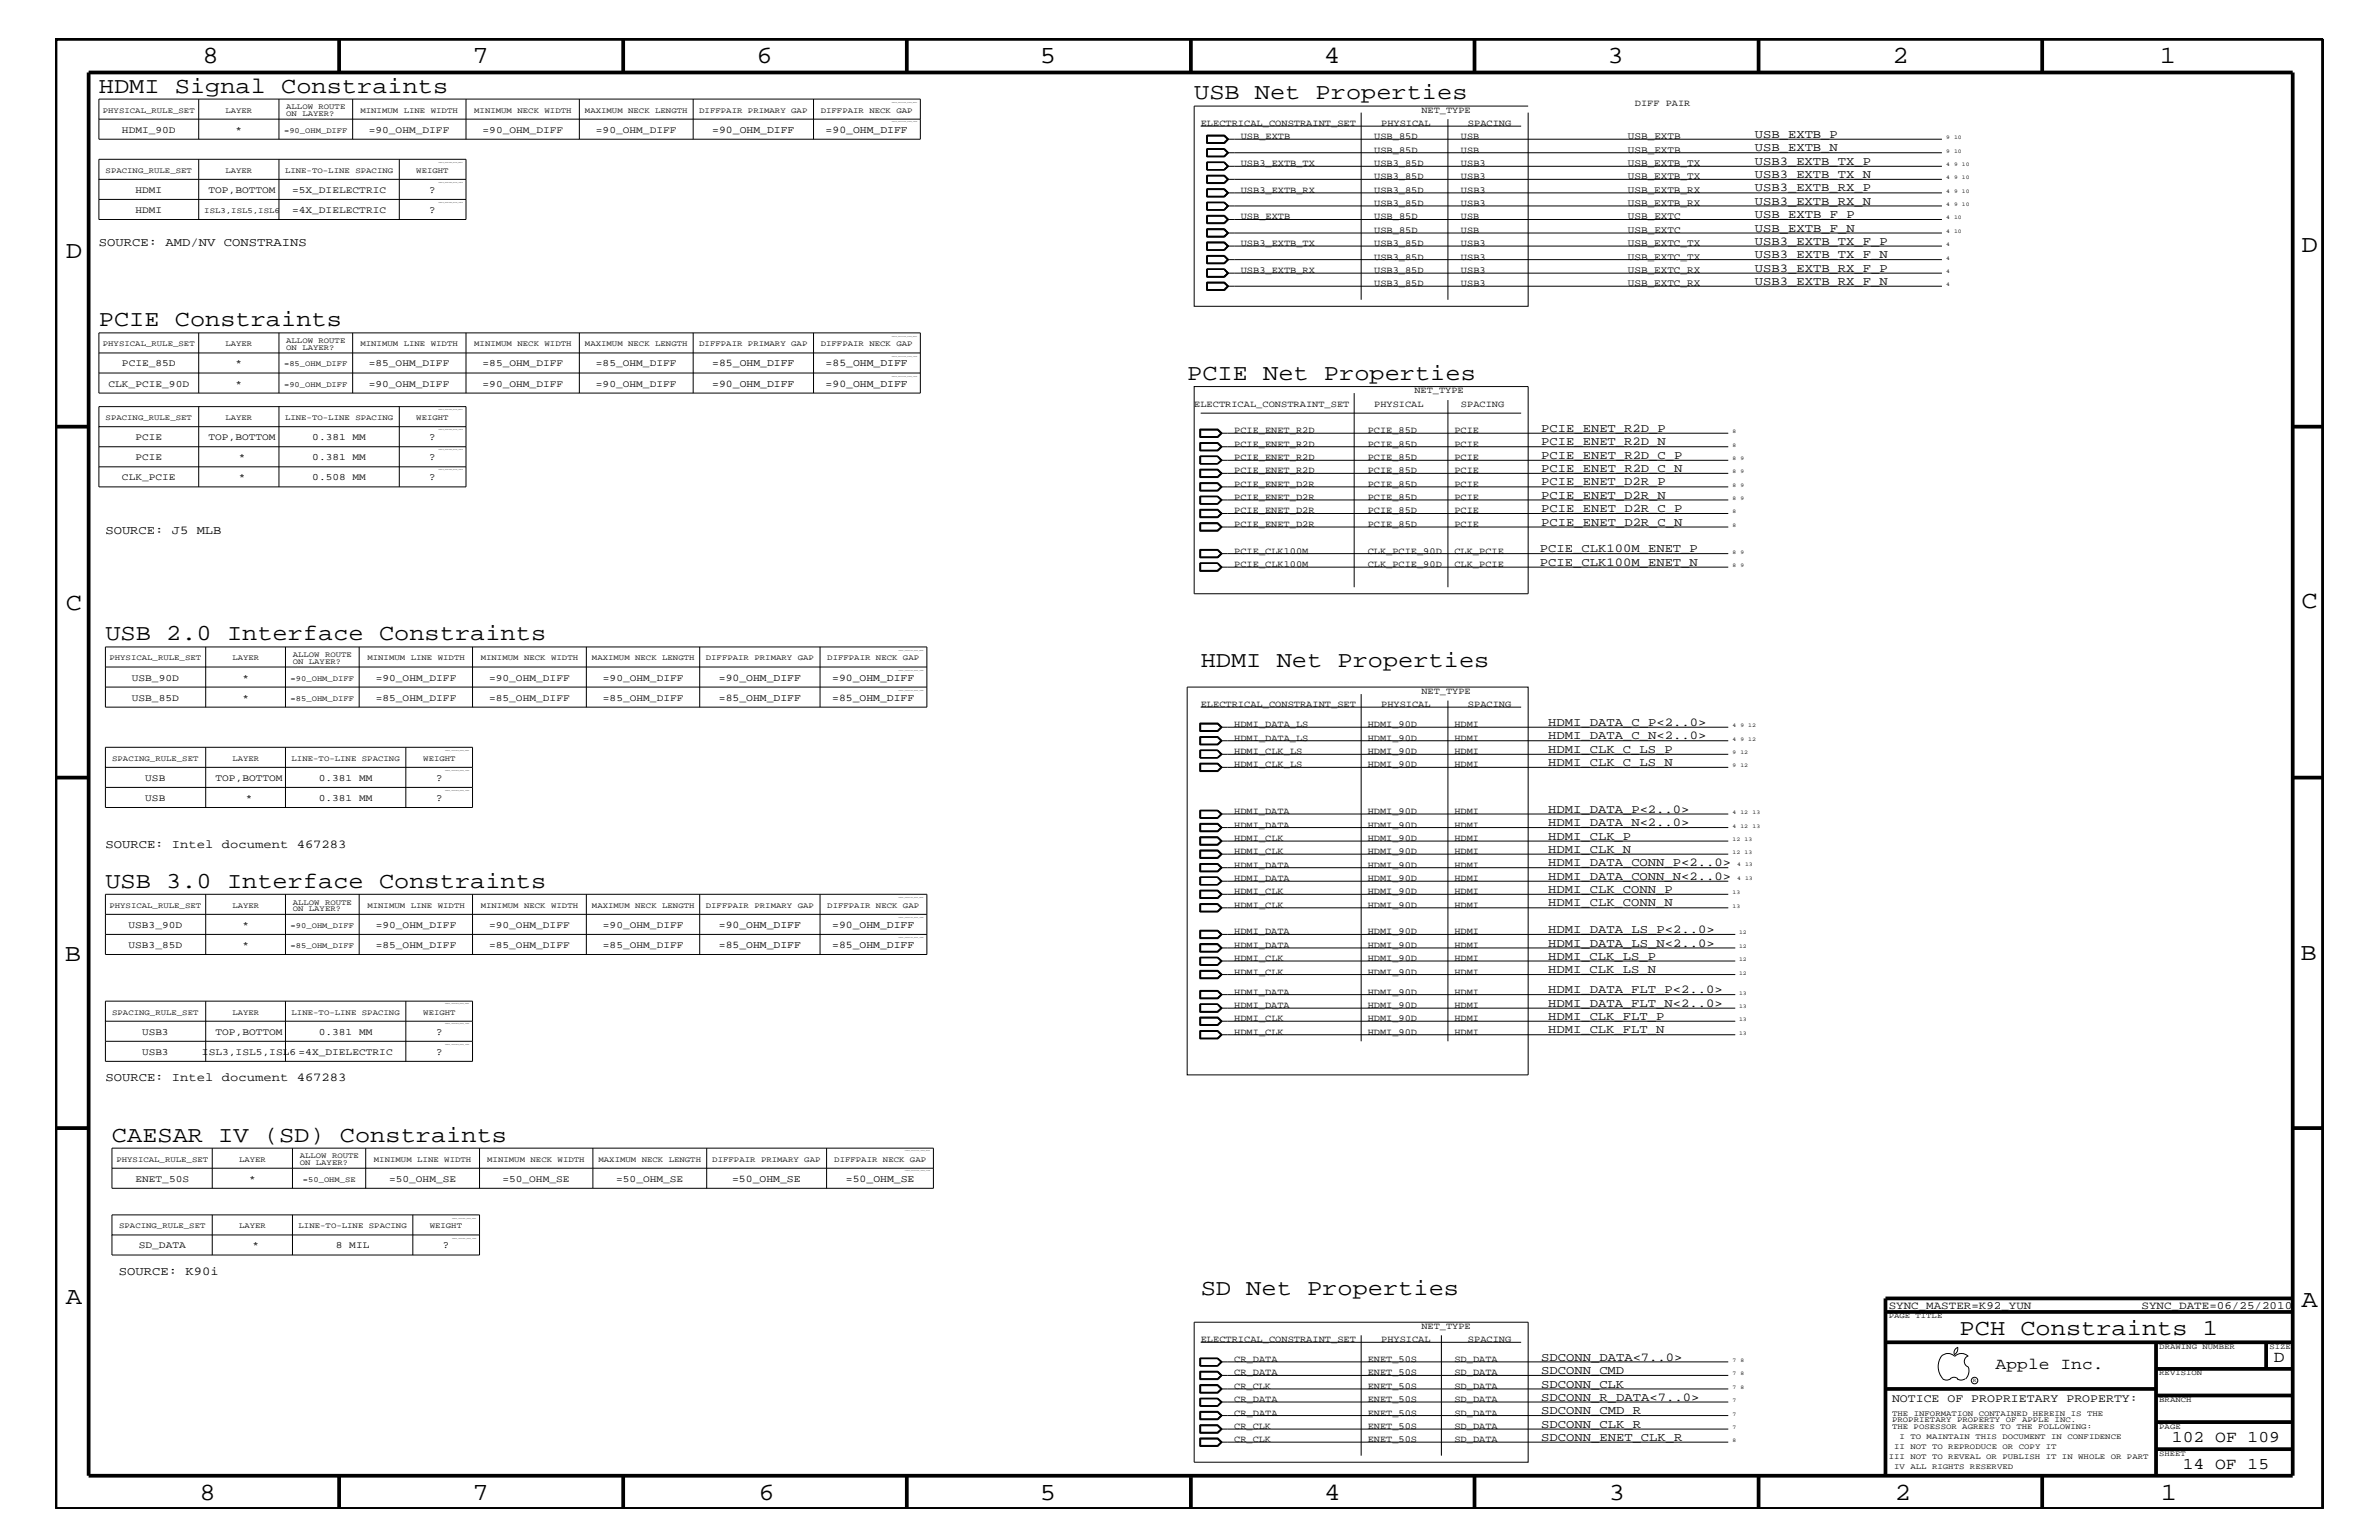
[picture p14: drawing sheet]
<svg xmlns="http://www.w3.org/2000/svg" width="432mm" height="279mm" viewBox="0 0 432 279" stroke-linecap="round" stroke-linejoin="round" font-family="sans-serif">
<defs><g id="words">
<g font-size="4.5">
<text x="36.7" y="11.5">8</text>
<text x="85.8" y="11.5">7</text>
<text x="137.3" y="11.5">6</text>
<text x="188.7" y="11.5">5</text>
<text x="240.3" y="11.5">4</text>
<text x="291.8" y="11.5">3</text>
<text x="343.5" y="11.5">2</text>
<text x="392" y="11.5">1</text>
<text x="11.9" y="46.8">D</text>
<text x="417.7" y="45.7">D</text>
<text x="11.9" y="110.6">C</text>
<text x="417.7" y="110.3">C</text>
<text x="11.8" y="174.3">B</text>
<text x="417.6" y="174.2">B</text>
<text x="11.9" y="236.7">A</text>
<text x="417.7" y="237.1">A</text>
<text x="36.2" y="272.1">8</text>
<text x="85.8" y="272.1">7</text>
<text x="137.7" y="272.1">6</text>
<text x="188.7" y="272.1">5</text>
<text x="240.4" y="272.1">4</text>
<text x="292" y="272.1">3</text>
<text x="343.9" y="272.1">2</text>
<text x="392.2" y="272.1">1</text>
</g>
<g font-size="4.1">
<text x="17.9" y="16.8">HDMI Signal Constraints</text>
<text x="216.7" y="18">USB Net Properties</text>
<text x="17.9" y="59.2">PCIE Constraints</text>
<text x="215.5" y="68.9">PCIE Net Properties</text>
<text x="19.1" y="116.2">USB 2.0 Interface Constraints</text>
<text x="217.9" y="121">HDMI Net Properties</text>
<text x="19.1" y="161.1">USB 3.0 Interface Constraints</text>
<text x="20.3" y="207.1">CAESAR IV (SD) Constraints</text>
<text x="217.9" y="235">SD Net Properties</text>
<text x="355.7" y="242.3">PCH Constraints 1</text>
</g>
<g font-size="3">
<text x="362.2" y="248.4">Apple Inc.</text>
<text x="412.7" y="247.1">D</text>
<text x="394.2" y="261.6">102 OF 109</text>
<text x="396.2" y="266.6">14 OF 15</text>
</g>
<g font-size="2.2">
<text x="318.5" y="25">USB_EXTB_P</text>
<text x="318.5" y="29.9">USB3_EXTB_TX_P</text>
<text x="318.5" y="27.5">USB_EXTB_N</text>
<text x="318.5" y="32.3">USB3_EXTB_TX_N</text>
<text x="318.5" y="34.7">USB3_EXTB_RX_P</text>
<text x="318.5" y="37.2">USB3_EXTB_RX_N</text>
<text x="318.5" y="39.6">USB_EXTB_F_P</text>
<text x="17.9" y="44.6">SOURCE: AMD/NV CONSTRAINS</text>
<text x="318.5" y="42">USB_EXTB_F_N</text>
<text x="318.5" y="44.4">USB3_EXTB_TX_F_P</text>
<text x="318.5" y="46.8">USB3_EXTB_TX_F_N</text>
<text x="318.5" y="49.3">USB3_EXTB_RX_F_P</text>
<text x="318.5" y="51.7">USB3_EXTB_RX_F_N</text>
<text x="279.7" y="83.3">PCIE_ENET_R2D_C_P</text>
<text x="279.7" y="80.8">PCIE_ENET_R2D_N</text>
<text x="279.7" y="78.3">PCIE_ENET_R2D_P</text>
<text x="279.7" y="88.1">PCIE_ENET_D2R_P</text>
<text x="279.7" y="85.6">PCIE_ENET_R2D_C_N</text>
<text x="279.7" y="95.4">PCIE_ENET_D2R_C_N</text>
<text x="279.7" y="90.5">PCIE_ENET_D2R_N</text>
<text x="279.7" y="92.9">PCIE_ENET_D2R_C_P</text>
<text x="19.1" y="96.8">SOURCE: J5 MLB</text>
<text x="279.5" y="100.2">PCIE_CLK100M_ENET_P</text>
<text x="279.5" y="102.6">PCIE_CLK100M_ENET_N</text>
<text x="281" y="131.7">HDMI_DATA_C_P&lt;2..0&gt;</text>
<text x="281" y="136.6">HDMI_CLK_C_LS_P</text>
<text x="281" y="134.1">HDMI_DATA_C_N&lt;2..0&gt;</text>
<text x="281" y="139">HDMI_CLK_C_LS_N</text>
<text x="281" y="149.9">HDMI_DATA_N&lt;2..0&gt;</text>
<text x="281" y="147.5">HDMI_DATA_P&lt;2..0&gt;</text>
<text x="19.1" y="153.8">SOURCE: Intel document 467283</text>
<text x="281" y="152.3">HDMI_CLK_P</text>
<text x="281" y="154.7">HDMI_CLK_N</text>
<text x="281" y="162">HDMI_CLK_CONN_P</text>
<text x="281" y="157.2">HDMI_DATA_CONN_P&lt;2..0&gt;</text>
<text x="281" y="159.6">HDMI_DATA_CONN_N&lt;2..0&gt;</text>
<text x="281" y="164.5">HDMI_CLK_CONN_N</text>
<text x="281" y="169.3">HDMI_DATA_LS_P&lt;2..0&gt;</text>
<text x="281" y="171.7">HDMI_DATA_LS_N&lt;2..0&gt;</text>
<text x="281" y="174.2">HDMI_CLK_LS_P</text>
<text x="281" y="176.6">HDMI_CLK_LS_N</text>
<text x="281" y="180.2">HDMI_DATA_FLT_P&lt;2..0&gt;</text>
<text x="281" y="182.7">HDMI_DATA_FLT_N&lt;2..0&gt;</text>
<text x="281" y="185">HDMI_CLK_FLT_P</text>
<text x="281" y="187.5">HDMI_CLK_FLT_N</text>
<text x="19.1" y="196.2">SOURCE: Intel document 467283</text>
<text x="21.6" y="231.3">SOURCE: K90i</text>
<text x="279.7" y="251.7">SDCONN_CLK</text>
<text x="279.7" y="246.9">SDCONN_DATA&lt;7..0&gt;</text>
<text x="279.7" y="249.3">SDCONN_CMD</text>
<text x="279.7" y="256.6">SDCONN_CMD_R</text>
<text x="279.7" y="254.2">SDCONN_R_DATA&lt;7..0&gt;</text>
<text x="279.7" y="259">SDCONN_CLK_R</text>
<text x="279.7" y="261.4">SDCONN_ENET_CLK_R</text>
</g>
<text font-size="2.1" x="343.4" y="254.4">NOTICE OF PROPRIETARY PROPERTY:</text>
<g font-size="2">
<text x="342.8" y="237.4">SYNC_MASTER=K92_YUN</text>
<text x="388.7" y="237.4">SYNC_DATE=06/25/2010</text>
</g>
<g font-size="1.9">
<text x="129.3" y="24.1">=90_OHM_DIFF</text>
<text x="149.9" y="24.1">=90_OHM_DIFF</text>
<text x="77.9" y="35">?</text>
<text x="77.9" y="38.6">?</text>
<text x="129.3" y="70.1">=90_OHM_DIFF</text>
<text x="129.3" y="66.5">=85_OHM_DIFF</text>
<text x="149.9" y="70.1">=90_OHM_DIFF</text>
<text x="149.9" y="66.5">=85_OHM_DIFF</text>
<text x="77.9" y="83.5">?</text>
<text x="77.9" y="79.9">?</text>
<text x="77.9" y="87.1">?</text>
<text x="130.5" y="123.5">=90_OHM_DIFF</text>
<text x="151" y="123.5">=90_OHM_DIFF</text>
<text x="130.5" y="127.1">=85_OHM_DIFF</text>
<text x="151" y="127.1">=85_OHM_DIFF</text>
<text x="79.2" y="141.7">?</text>
<text x="79.2" y="145.3">?</text>
<text x="130.5" y="168.3">=90_OHM_DIFF</text>
<text x="130.5" y="172">=85_OHM_DIFF</text>
<text x="151" y="168.3">=90_OHM_DIFF</text>
<text x="151" y="172">=85_OHM_DIFF</text>
<text x="79.2" y="187.7">?</text>
<text x="79.2" y="191.4">?</text>
<text x="132.9" y="214.4">=50_OHM_SE</text>
<text x="153.5" y="214.4">=50_OHM_SE</text>
<text x="80.3" y="226.5">?</text>
</g>
<g font-size="1.8">
<text x="22.1" y="24.1">HDMI_90D</text>
<text x="42.8" y="24.1">*</text>
<text x="66.9" y="24.1">=90_OHM_DIFF</text>
<text x="87.6" y="24.1">=90_OHM_DIFF</text>
<text x="108.2" y="24.1">=90_OHM_DIFF</text>
<text x="295.5" y="25.3">USB_EXTB</text>
<text x="295.5" y="27.7">USB_EXTB</text>
<text x="24.6" y="35">HDMI</text>
<text x="37.8" y="35">TOP,BOTTOM</text>
<text x="53" y="35">=5X_DIELECTRIC</text>
<text x="295.5" y="32.5">USB_EXTB_TX</text>
<text x="295.5" y="35">USB_EXTB_RX</text>
<text x="295.5" y="30.2">USB_EXTB_TX</text>
<text x="24.6" y="38.6">HDMI</text>
<text x="53" y="38.6">=4X_DIELECTRIC</text>
<text x="295.5" y="37.4">USB_EXTB_RX</text>
<text x="295.5" y="39.8">USB_EXTC</text>
<text x="295.5" y="42.3">USB_EXTC</text>
<text x="295.5" y="44.6">USB_EXTC_TX</text>
<text x="295.5" y="47.1">USB_EXTC_TX</text>
<text x="295.5" y="49.6">USB_EXTC_RX</text>
<text x="295.5" y="51.9">USB_EXTC_RX</text>
<text x="19.7" y="70.1">CLK_PCIE_90D</text>
<text x="22.1" y="66.5">PCIE_85D</text>
<text x="42.8" y="70.1">*</text>
<text x="42.8" y="66.5">*</text>
<text x="66.9" y="70.1">=90_OHM_DIFF</text>
<text x="66.9" y="66.5">=85_OHM_DIFF</text>
<text x="87.6" y="70.1">=90_OHM_DIFF</text>
<text x="87.6" y="66.5">=85_OHM_DIFF</text>
<text x="108.2" y="70.1">=90_OHM_DIFF</text>
<text x="108.2" y="66.5">=85_OHM_DIFF</text>
<text x="24.6" y="83.5">PCIE</text>
<text x="24.6" y="79.9">PCIE</text>
<text x="37.8" y="79.9">TOP,BOTTOM</text>
<text x="43.3" y="83.5">*</text>
<text x="56.7" y="83.5">0.381 MM</text>
<text x="56.7" y="79.9">0.381 MM</text>
<text x="22.1" y="87.1">CLK_PCIE</text>
<text x="43.3" y="87.1">*</text>
<text x="56.7" y="87.1">0.508 MM</text>
<text x="23.9" y="123.5">USB_90D</text>
<text x="44" y="123.5">*</text>
<text x="68.2" y="123.5">=90_OHM_DIFF</text>
<text x="88.8" y="123.5">=90_OHM_DIFF</text>
<text x="109.4" y="123.5">=90_OHM_DIFF</text>
<text x="23.9" y="127.1">USB_85D</text>
<text x="44" y="127.1">*</text>
<text x="68.2" y="127.1">=85_OHM_DIFF</text>
<text x="88.8" y="127.1">=85_OHM_DIFF</text>
<text x="109.4" y="127.1">=85_OHM_DIFF</text>
<text x="26.4" y="141.7">USB</text>
<text x="39.1" y="141.7">TOP,BOTTOM</text>
<text x="57.9" y="141.7">0.381 MM</text>
<text x="26.4" y="145.3">USB</text>
<text x="44.6" y="145.3">*</text>
<text x="57.9" y="145.3">0.381 MM</text>
<text x="23.3" y="168.3">USB3_90D</text>
<text x="23.3" y="172">USB3_85D</text>
<text x="44" y="168.3">*</text>
<text x="44" y="172">*</text>
<text x="68.2" y="168.3">=90_OHM_DIFF</text>
<text x="68.2" y="172">=85_OHM_DIFF</text>
<text x="88.8" y="168.3">=90_OHM_DIFF</text>
<text x="88.8" y="172">=85_OHM_DIFF</text>
<text x="109.4" y="168.3">=90_OHM_DIFF</text>
<text x="109.4" y="172">=85_OHM_DIFF</text>
<text x="25.8" y="187.7">USB3</text>
<text x="25.8" y="191.4">USB3</text>
<text x="36.7" y="191.4">ISL3,ISL5,ISL6 =4X_DIELECTRIC</text>
<text x="39.1" y="187.7">TOP,BOTTOM</text>
<text x="57.9" y="187.7">0.381 MM</text>
<text x="24.6" y="214.4">ENET_50S</text>
<text x="45.2" y="214.4">*</text>
<text x="70.6" y="214.4">=50_OHM_SE</text>
<text x="91.2" y="214.4">=50_OHM_SE</text>
<text x="111.8" y="214.4">=50_OHM_SE</text>
<text x="25.2" y="226.5">SD_DATA</text>
<text x="45.8" y="226.5">*</text>
<text x="61" y="226.5">8 MIL</text>
</g>
<g font-size="1.7">
<text x="217.9" y="22.9">ELECTRICAL_CONSTRAINT_SET</text>
<text x="250.7" y="22.9">PHYSICAL</text>
<text x="258" y="20.4">NET_TYPE</text>
<text x="266.4" y="22.9">SPACING</text>
<text x="296.8" y="19.2">DIFF PAIR</text>
<text x="225.2" y="25.3">USB_EXTB</text>
<text x="249.4" y="25.3">USB_85D</text>
<text x="249.4" y="27.7">USB_85D</text>
<text x="265.2" y="25.3">USB</text>
<text x="265.2" y="27.7">USB</text>
<text x="225.2" y="30.2">USB3_EXTB_TX</text>
<text x="225.2" y="35">USB3_EXTB_RX</text>
<text x="249.4" y="32.5">USB3_85D</text>
<text x="249.4" y="35">USB3_85D</text>
<text x="249.4" y="30.2">USB3_85D</text>
<text x="265.2" y="30.2">USB3</text>
<text x="265.2" y="32.5">USB3</text>
<text x="265.2" y="35">USB3</text>
<text x="225.2" y="39.8">USB_EXTB</text>
<text x="249.4" y="39.8">USB_85D</text>
<text x="249.4" y="37.4">USB3_85D</text>
<text x="265.2" y="37.4">USB3</text>
<text x="265.2" y="39.8">USB</text>
<text x="225.2" y="44.6">USB3_EXTB_TX</text>
<text x="249.4" y="42.3">USB_85D</text>
<text x="249.4" y="47.1">USB3_85D</text>
<text x="249.4" y="44.6">USB3_85D</text>
<text x="265.2" y="42.3">USB</text>
<text x="265.2" y="44.6">USB3</text>
<text x="265.2" y="47.1">USB3</text>
<text x="225.2" y="49.6">USB3_EXTB_RX</text>
<text x="249.4" y="49.6">USB3_85D</text>
<text x="249.4" y="51.9">USB3_85D</text>
<text x="265.2" y="49.6">USB3</text>
<text x="265.2" y="51.9">USB3</text>
<text x="256.7" y="71.3">NET_TYPE</text>
<text x="216.7" y="73.8">ELECTRICAL_CONSTRAINT_SET</text>
<text x="249.4" y="73.8">PHYSICAL</text>
<text x="265.2" y="73.8">SPACING</text>
<text x="224" y="83.5">PCIE_ENET_R2D</text>
<text x="224" y="81.1">PCIE_ENET_R2D</text>
<text x="224" y="78.6">PCIE_ENET_R2D</text>
<text x="248.2" y="83.5">PCIE_85D</text>
<text x="248.2" y="78.6">PCIE_85D</text>
<text x="248.2" y="81.1">PCIE_85D</text>
<text x="264" y="78.6">PCIE</text>
<text x="264" y="83.5">PCIE</text>
<text x="264" y="81.1">PCIE</text>
<text x="224" y="88.3">PCIE_ENET_D2R</text>
<text x="224" y="85.9">PCIE_ENET_R2D</text>
<text x="248.2" y="88.3">PCIE_85D</text>
<text x="248.2" y="85.9">PCIE_85D</text>
<text x="264" y="88.3">PCIE</text>
<text x="264" y="85.9">PCIE</text>
<text x="224" y="95.6">PCIE_ENET_D2R</text>
<text x="224" y="90.7">PCIE_ENET_D2R</text>
<text x="224" y="93.2">PCIE_ENET_D2R</text>
<text x="248.2" y="95.6">PCIE_85D</text>
<text x="248.2" y="90.7">PCIE_85D</text>
<text x="248.2" y="93.2">PCIE_85D</text>
<text x="264" y="93.2">PCIE</text>
<text x="264" y="90.7">PCIE</text>
<text x="264" y="95.6">PCIE</text>
<text x="224" y="100.4">PCIE_CLK100M</text>
<text x="248.2" y="100.4">CLK_PCIE_90D</text>
<text x="264" y="100.4">CLK_PCIE</text>
<text x="224" y="102.9">PCIE_CLK100M</text>
<text x="248.2" y="102.9">CLK_PCIE_90D</text>
<text x="264" y="102.9">CLK_PCIE</text>
<text x="258" y="125.9">NET_TYPE</text>
<text x="217.9" y="128.3">ELECTRICAL_CONSTRAINT_SET</text>
<text x="224" y="131.9">HDMI_DATA_LS</text>
<text x="248.2" y="131.9">HDMI_90D</text>
<text x="250.7" y="128.3">PHYSICAL</text>
<text x="264" y="131.9">HDMI</text>
<text x="266.4" y="128.3">SPACING</text>
<text x="224" y="136.8">HDMI_CLK_LS</text>
<text x="224" y="134.4">HDMI_DATA_LS</text>
<text x="248.2" y="136.8">HDMI_90D</text>
<text x="248.2" y="134.4">HDMI_90D</text>
<text x="264" y="136.8">HDMI</text>
<text x="264" y="134.4">HDMI</text>
<text x="224" y="139.2">HDMI_CLK_LS</text>
<text x="248.2" y="139.2">HDMI_90D</text>
<text x="264" y="139.2">HDMI</text>
<text x="224" y="147.7">HDMI_DATA</text>
<text x="248.2" y="147.7">HDMI_90D</text>
<text x="264" y="147.7">HDMI</text>
<text x="224" y="152.6">HDMI_CLK</text>
<text x="224" y="155">HDMI_CLK</text>
<text x="224" y="150.1">HDMI_DATA</text>
<text x="248.2" y="155">HDMI_90D</text>
<text x="248.2" y="150.1">HDMI_90D</text>
<text x="248.2" y="152.6">HDMI_90D</text>
<text x="264" y="150.1">HDMI</text>
<text x="264" y="152.6">HDMI</text>
<text x="264" y="155">HDMI</text>
<text x="224" y="157.4">HDMI_DATA</text>
<text x="224" y="159.9">HDMI_DATA</text>
<text x="248.2" y="157.4">HDMI_90D</text>
<text x="248.2" y="159.9">HDMI_90D</text>
<text x="264" y="157.4">HDMI</text>
<text x="264" y="159.9">HDMI</text>
<text x="224" y="164.7">HDMI_CLK</text>
<text x="224" y="162.2">HDMI_CLK</text>
<text x="248.2" y="164.7">HDMI_90D</text>
<text x="248.2" y="162.2">HDMI_90D</text>
<text x="264" y="164.7">HDMI</text>
<text x="264" y="162.2">HDMI</text>
<text x="224" y="169.5">HDMI_DATA</text>
<text x="224" y="172">HDMI_DATA</text>
<text x="248.2" y="169.5">HDMI_90D</text>
<text x="248.2" y="172">HDMI_90D</text>
<text x="264" y="169.5">HDMI</text>
<text x="264" y="172">HDMI</text>
<text x="224" y="176.8">HDMI_CLK</text>
<text x="224" y="174.4">HDMI_CLK</text>
<text x="248.2" y="176.8">HDMI_90D</text>
<text x="248.2" y="174.4">HDMI_90D</text>
<text x="264" y="176.8">HDMI</text>
<text x="264" y="174.4">HDMI</text>
<text x="224" y="180.5">HDMI_DATA</text>
<text x="224" y="182.9">HDMI_DATA</text>
<text x="224" y="185.3">HDMI_CLK</text>
<text x="248.2" y="185.3">HDMI_90D</text>
<text x="248.2" y="180.5">HDMI_90D</text>
<text x="248.2" y="182.9">HDMI_90D</text>
<text x="264" y="185.3">HDMI</text>
<text x="264" y="180.5">HDMI</text>
<text x="264" y="182.9">HDMI</text>
<text x="224" y="187.7">HDMI_CLK</text>
<text x="248.2" y="187.7">HDMI_90D</text>
<text x="264" y="187.7">HDMI</text>
<text x="217.9" y="243.5">ELECTRICAL_CONSTRAINT_SET</text>
<text x="250.7" y="243.5">PHYSICAL</text>
<text x="258" y="241.1">NET_TYPE</text>
<text x="266.4" y="243.5">SPACING</text>
<text x="224" y="252">CR_CLK</text>
<text x="224" y="249.5">CR_DATA</text>
<text x="224" y="247.1">CR_DATA</text>
<text x="248.2" y="252">ENET_50S</text>
<text x="248.2" y="247.1">ENET_50S</text>
<text x="248.2" y="249.5">ENET_50S</text>
<text x="264" y="252">SD_DATA</text>
<text x="264" y="247.1">SD_DATA</text>
<text x="264" y="249.5">SD_DATA</text>
<text x="224" y="256.8">CR_DATA</text>
<text x="224" y="254.4">CR_DATA</text>
<text x="248.2" y="256.8">ENET_50S</text>
<text x="248.2" y="254.4">ENET_50S</text>
<text x="264" y="256.8">SD_DATA</text>
<text x="264" y="254.4">SD_DATA</text>
<text x="224" y="259.3">CR_CLK</text>
<text x="224" y="261.6">CR_CLK</text>
<text x="248.2" y="259.3">ENET_50S</text>
<text x="248.2" y="261.6">ENET_50S</text>
<text x="264" y="259.3">SD_DATA</text>
<text x="264" y="261.6">SD_DATA</text>
</g>
<g font-size="1.4">
<text x="18.7" y="20.4">PHYSICAL_RULE_SET</text>
<text x="40.9" y="20.4">LAYER</text>
<text x="51.9" y="19.8">ALLOW ROUTE</text>
<text x="51.9" y="21">ON LAYER?</text>
<text x="65.4" y="20.4">MINIMUM LINE WIDTH</text>
<text x="86.1" y="20.4">MINIMUM NECK WIDTH</text>
<text x="106.2" y="20.4">MAXIMUM NECK LENGTH</text>
<text x="126.9" y="20.4">DIFFPAIR PRIMARY GAP</text>
<text x="149" y="20.4">DIFFPAIR NECK GAP</text>
<text x="51.6" y="24.1">=90_OHM_DIFF</text>
<text x="19.2" y="31.4">SPACING_RULE_SET</text>
<text x="40.9" y="31.4">LAYER</text>
<text x="51.7" y="31.4">LINE-TO-LINE SPACING</text>
<text x="75.6" y="31.4">WEIGHT</text>
<text x="37.1" y="38.6">ISL3,ISL5,ISL6</text>
<text x="18.7" y="62.9">PHYSICAL_RULE_SET</text>
<text x="40.9" y="62.9">LAYER</text>
<text x="51.9" y="62.3">ALLOW ROUTE</text>
<text x="51.9" y="63.4">ON LAYER?</text>
<text x="65.4" y="62.9">MINIMUM LINE WIDTH</text>
<text x="86.1" y="62.9">MINIMUM NECK WIDTH</text>
<text x="106.2" y="62.9">MAXIMUM NECK LENGTH</text>
<text x="126.9" y="62.9">DIFFPAIR PRIMARY GAP</text>
<text x="149" y="62.9">DIFFPAIR NECK GAP</text>
<text x="51.6" y="70.1">=90_OHM_DIFF</text>
<text x="51.6" y="66.5">=85_OHM_DIFF</text>
<text x="19.2" y="76.2">SPACING_RULE_SET</text>
<text x="40.9" y="76.2">LAYER</text>
<text x="51.7" y="76.2">LINE-TO-LINE SPACING</text>
<text x="75.6" y="76.2">WEIGHT</text>
<text x="19.9" y="119.8">PHYSICAL_RULE_SET</text>
<text x="42.2" y="119.8">LAYER</text>
<text x="53.1" y="119.2">ALLOW ROUTE</text>
<text x="66.7" y="119.8">MINIMUM LINE WIDTH</text>
<text x="87.2" y="119.8">MINIMUM NECK WIDTH</text>
<text x="107.4" y="119.8">MAXIMUM NECK LENGTH</text>
<text x="128.1" y="119.8">DIFFPAIR PRIMARY GAP</text>
<text x="150.2" y="119.8">DIFFPAIR NECK GAP</text>
<text x="52.7" y="123.5">=90_OHM_DIFF</text>
<text x="53.1" y="120.4">ON LAYER?</text>
<text x="52.7" y="127.1">=85_OHM_DIFF</text>
<text x="20.4" y="138">SPACING_RULE_SET</text>
<text x="42.2" y="138">LAYER</text>
<text x="52.9" y="138">LINE-TO-LINE SPACING</text>
<text x="76.8" y="138">WEIGHT</text>
<text x="19.9" y="164.7">PHYSICAL_RULE_SET</text>
<text x="42.2" y="164.7">LAYER</text>
<text x="53.1" y="164.1">ALLOW ROUTE</text>
<text x="53.1" y="165.3">ON LAYER?</text>
<text x="66.7" y="164.7">MINIMUM LINE WIDTH</text>
<text x="87.2" y="164.7">MINIMUM NECK WIDTH</text>
<text x="107.4" y="164.7">MAXIMUM NECK LENGTH</text>
<text x="128.1" y="164.7">DIFFPAIR PRIMARY GAP</text>
<text x="150.2" y="164.7">DIFFPAIR NECK GAP</text>
<text x="52.7" y="168.3">=90_OHM_DIFF</text>
<text x="52.7" y="172">=85_OHM_DIFF</text>
<text x="20.4" y="184.1">SPACING_RULE_SET</text>
<text x="42.2" y="184.1">LAYER</text>
<text x="52.9" y="184.1">LINE-TO-LINE SPACING</text>
<text x="76.8" y="184.1">WEIGHT</text>
<text x="21.1" y="210.8">PHYSICAL_RULE_SET</text>
<text x="43.4" y="210.8">LAYER</text>
<text x="54.4" y="210.2">ALLOW ROUTE</text>
<text x="54.4" y="211.4">ON LAYER?</text>
<text x="55" y="214.4">=50_OHM_SE</text>
<text x="67.9" y="210.8">MINIMUM LINE WIDTH</text>
<text x="88.4" y="210.8">MINIMUM NECK WIDTH</text>
<text x="108.6" y="210.8">MAXIMUM NECK LENGTH</text>
<text x="129.3" y="210.8">DIFFPAIR PRIMARY GAP</text>
<text x="151.4" y="210.8">DIFFPAIR NECK GAP</text>
<text x="21.6" y="222.9">SPACING_RULE_SET</text>
<text x="43.4" y="222.9">LAYER</text>
<text x="54.2" y="222.9">LINE-TO-LINE SPACING</text>
<text x="78" y="222.9">WEIGHT</text>
<text x="342.8" y="239.2">PAGE TITLE</text>
<text x="391.9" y="244.7">DRAWING NUMBER</text>
<text x="411.9" y="244.7">SIZE</text>
<text x="391.9" y="249.5">REVISION</text>
<text x="343.4" y="256.8">THE INFORMATION CONTAINED HEREIN IS THE</text>
<text x="391.9" y="254.4">BRANCH</text>
<text x="343.4" y="258">PROPRIETARY PROPERTY OF APPLE INC.</text>
<text x="343.4" y="259.3">THE POSESSOR AGREES TO THE FOLLOWING:</text>
<text x="343.8" y="262.9">II NOT TO REPRODUCE OR COPY IT</text>
<text x="344.8" y="261.1">I TO MAINTAIN THIS DOCUMENT IN CONFIDENCE</text>
<text x="391.9" y="259.3">PAGE</text>
<text x="342.8" y="264.7">III NOT TO REVEAL OR PUBLISH IT IN WHOLE OR PART</text>
<text x="343.8" y="266.6">IV ALL RIGHTS RESERVED</text>
<text x="391.9" y="264.1">SHEET</text>
</g>
<g font-size="1">
<text x="353.2" y="25.3">9</text>
<text x="353.2" y="27.7">9</text>
<text x="354.7" y="25.3">10</text>
<text x="354.7" y="27.7">10</text>
<text x="353.2" y="32.5">4</text>
<text x="353.2" y="35">4</text>
<text x="353.2" y="30.2">4</text>
<text x="354.7" y="32.5">9</text>
<text x="354.7" y="35">9</text>
<text x="354.7" y="30.2">9</text>
<text x="356.1" y="32.5">10</text>
<text x="356.1" y="35">10</text>
<text x="356.1" y="30.2">10</text>
<text x="353.2" y="37.4">4</text>
<text x="353.2" y="39.8">4</text>
<text x="354.7" y="39.8">10</text>
<text x="354.7" y="37.4">9</text>
<text x="356.1" y="37.4">10</text>
<text x="353.2" y="42.3">4</text>
<text x="353.2" y="44.6">4</text>
<text x="353.2" y="47.1">4</text>
<text x="354.7" y="42.3">10</text>
<text x="353.2" y="49.6">4</text>
<text x="353.2" y="51.9">4</text>
<text x="314.5" y="83.5">8</text>
<text x="314.5" y="81.1">8</text>
<text x="314.5" y="78.6">8</text>
<text x="315.9" y="83.5">9</text>
<text x="314.5" y="88.3">8</text>
<text x="314.5" y="85.9">8</text>
<text x="315.9" y="88.3">9</text>
<text x="315.9" y="85.9">9</text>
<text x="314.5" y="95.6">8</text>
<text x="314.5" y="90.7">8</text>
<text x="314.5" y="93.2">8</text>
<text x="315.9" y="90.7">9</text>
<text x="314.5" y="100.4">8</text>
<text x="315.9" y="100.4">9</text>
<text x="314.5" y="102.9">8</text>
<text x="315.9" y="102.9">9</text>
<text x="314.5" y="131.9">4</text>
<text x="315.9" y="131.9">9</text>
<text x="317.3" y="131.9">12</text>
<text x="314.5" y="136.8">9</text>
<text x="314.5" y="134.4">4</text>
<text x="315.9" y="136.8">12</text>
<text x="315.9" y="134.4">9</text>
<text x="317.3" y="134.4">12</text>
<text x="314.5" y="139.2">9</text>
<text x="315.9" y="139.2">12</text>
<text x="314.5" y="147.7">4</text>
<text x="315.9" y="147.7">12</text>
<text x="318.1" y="147.7">13</text>
<text x="314.5" y="152.6">12</text>
<text x="314.5" y="155">12</text>
<text x="314.5" y="150.1">4</text>
<text x="315.9" y="150.1">12</text>
<text x="316.7" y="152.6">13</text>
<text x="316.7" y="155">13</text>
<text x="318.1" y="150.1">13</text>
<text x="315.3" y="157.2">4</text>
<text x="315.3" y="159.6">4</text>
<text x="316.7" y="157.2">13</text>
<text x="316.7" y="159.6">13</text>
<text x="314.5" y="162.2">13</text>
<text x="314.5" y="164.7">13</text>
<text x="315.6" y="172">12</text>
<text x="315.6" y="169.5">12</text>
<text x="315.6" y="174.4">12</text>
<text x="315.6" y="176.8">12</text>
<text x="315.6" y="185.3">13</text>
<text x="315.6" y="180.5">13</text>
<text x="315.6" y="182.9">13</text>
<text x="315.6" y="187.7">13</text>
<text x="314.5" y="252">7</text>
<text x="314.5" y="247.1">7</text>
<text x="314.5" y="249.5">7</text>
<text x="315.9" y="252">8</text>
<text x="315.9" y="247.1">8</text>
<text x="315.9" y="249.5">8</text>
<text x="358.1" y="250.7">R</text>
<text x="314.5" y="256.8">7</text>
<text x="314.5" y="254.4">7</text>
<text x="314.5" y="259.3">7</text>
<text x="314.5" y="261.6">8</text>
</g>
<g font-size=".3">
<text x="161.9" y="18.7">TABLE_PHYSICAL_RULE_HEAD</text>
<text x="161.9" y="22.2">TABLE_PHYSICAL_RULE_ITEM</text>
<text x="79.6" y="29.5">TABLE_SPACING_RULE_HEAD</text>
<text x="79.6" y="33.1">TABLE_SPACING_RULE_ITEM</text>
<text x="79.6" y="36.8">TABLE_SPACING_RULE_ITEM</text>
<text x="161.9" y="61.1">TABLE_PHYSICAL_RULE_HEAD</text>
<text x="161.9" y="64.7">TABLE_PHYSICAL_RULE_ITEM</text>
<text x="161.9" y="68.4">TABLE_PHYSICAL_RULE_ITEM</text>
<text x="79.6" y="74.4">TABLE_SPACING_RULE_HEAD</text>
<text x="79.6" y="78">TABLE_SPACING_RULE_ITEM</text>
<text x="79.6" y="81.6">TABLE_SPACING_RULE_ITEM</text>
<text x="79.6" y="85.3">TABLE_SPACING_RULE_ITEM</text>
<text x="163.1" y="118.1">TABLE_PHYSICAL_RULE_HEAD</text>
<text x="163.1" y="121.7">TABLE_PHYSICAL_RULE_ITEM</text>
<text x="163.1" y="125.3">TABLE_PHYSICAL_RULE_ITEM</text>
<text x="80.8" y="136.2">TABLE_SPACING_RULE_HEAD</text>
<text x="80.8" y="143.5">TABLE_SPACING_RULE_ITEM</text>
<text x="80.8" y="139.8">TABLE_SPACING_RULE_ITEM</text>
<text x="163.1" y="166.5">TABLE_PHYSICAL_RULE_ITEM</text>
<text x="163.1" y="162.8">TABLE_PHYSICAL_RULE_HEAD</text>
<text x="163.1" y="170.1">TABLE_PHYSICAL_RULE_ITEM</text>
<text x="80.8" y="185.9">TABLE_SPACING_RULE_ITEM</text>
<text x="80.8" y="182.2">TABLE_SPACING_RULE_HEAD</text>
<text x="80.8" y="189.5">TABLE_SPACING_RULE_ITEM</text>
<text x="164.3" y="208.9">TABLE_PHYSICAL_RULE_HEAD</text>
<text x="164.3" y="212.5">TABLE_PHYSICAL_RULE_ITEM</text>
<text x="82" y="221.1">TABLE_SPACING_RULE_HEAD</text>
<text x="82" y="224.7">TABLE_SPACING_RULE_ITEM</text>
</g>
</g></defs>
<g fill="none" stroke="#000" stroke-width=".18">
<path d="M17.9 18h149.1v7.3h-149.1zM36.1 18v7.3M50.6 18v7.3M64 18v7.3M84.6 18v7.3M105.2 18v7.3M125.8 18v7.3M147.7 18v7.3M277.4 19.2h-60.7v36.4h60.7v-35.2M17.9 32.5v7.3h66.7v-10.9h-66.7v3.6h66.7M17.9 21.6h149.1M17.9 36.2h66.7"/>
<path d="M36.1 28.9v10.9M50.6 28.9v10.9M72.5 28.9v10.9M217.9 22.9h58.2M219 24.5h3.3l.7 .8-.7 .7h-3.3zM219 27h3.3l.7 .7-.7 .8h-3.3zM219 31.8h3.3l.7 .7-.7 .8h-3.3zM219 34.2h3.3l.7 .8-.7 .8h-3.3zM219 39.1h3.3l.7 .7-.7 .8h-3.3zM219 39.1h3.3l.6 .7-.6 .7h-3.3M219 34.3h3.3l.6 .7-.6 .7h-3.3M219 27h3.3l.6 .7-.6 .7h-3.3"/>
<path d="M219 24.6h3.3l.6 .7-.6 .7M219 31.9h3.3l.6 .6-.6 .7h-3.3M219.1 24.7h3.1l.6 .6-.6 .6h-3.1zM219.1 27v1.4M219.1 31.9v1.3M219.1 34.3v1.4M219.1 39.1v1.4M219.1 39.2h3.1l.6 .6M219.1 34.4h3.1l.6 .6M219.1 27.1h3.1l.6 .6M219.1 31.9h3.1l.6 .6M222.2 29.5h-3.1v1.3h3.1"/>
<path d="M222.2 36.8h-3.1v1.2h3.1M222.2 39.1l.6 .7-.6 .7M222.2 36.8l.6 .6-.6 .6M222.2 36.8l.6 .6M222.2 34.3l.6 .7-.6 .7M222.2 27l.6 .7-.6 .7M222.2 24.7l.6 .6M222.2 31.9l.6 .6-.6 .7M222.2 29.5l.6 .7-.6 .6M222.2 29.5l.6 .7M222.3 29.4h-3.3v1.4h3.3M222.3 36.7h-3.3v1.4h3.3"/>
<path d="M222.3 36.7l.7 .7-.7 .7M222.3 36.7l.6 .7-.6 .7M222.3 29.4l.7 .8-.7 .6M222.3 29.4l.6 .8-.6 .6M222.8 39.8l-.6 .6h-3.1M222.8 39.8h129.7M222.8 37.4l-.6 .6M222.8 37.4h129.7M222.8 35l-.6 .6h-3.1M222.8 35h129.7M222.8 27.7l-.6 .6h-3.1M222.8 27.7h129.7"/>
<path d="M222.8 25.3l-.6 .6h-3.1M222.8 25.3h129.7M222.8 32.5l-.6 .6h-3.1M222.8 32.5h129.7M222.8 30.2l-.6 .6M222.8 30.2h129.7M247.1 20.4v34M262.8 21.6v32.8M219 51.2h3.3l.7 .7-.7 .8h-3.3zM219 41.5h3.3l.7 .8-.7 .7h-3.3zM219 43.9h3.3l.7 .7-.7 .8h-3.3zM219 46.3h3.3l.7 .8-.7 .8h-3.3z"/>
<path d="M219 48.8h3.3l.7 .8-.7 .7h-3.3zM219 51.3h3.3l.6 .6-.6 .8M219 46.4h3.3l.6 .7-.6 .7h-3.3M219 44h3.3l.6 .6-.6 .8M219.1 41.6h3.1l.6 .7-.6 .6h-3.1zM219.1 46.4v1.4M219.1 51.3h3.1l.6 .6-.6 .7h-3.1zM219.1 46.5h3.1l.6 .6M219.1 41.7h3.1l.6 .6M222.2 44.1h-3.1v1.2h3.1M222.2 48.9h-3.1v1.3h3.1M222.2 51.3l.6 .6"/>
<path d="M222.2 48.9l.6 .7-.6 .6M222.2 48.9l.6 .7M222.2 46.4l.6 .7-.6 .7M222.2 44.1l.6 .5-.6 .7M222.2 44.1l.6 .5M222.3 48.8l.6 .8-.6 .6h-3.3M222.3 41.5l.6 .8-.6 .7h-3.3M222.8 51.9l-.6 .6h-3.1M222.8 51.9h129.7M222.8 49.6l-.6 .6M222.8 49.6h129.7M222.8 47.1l-.6 .6h-3.1"/>
<path d="M222.8 47.1h129.7M222.8 44.6l-.6 .7M222.8 44.6h129.7M222.8 42.3l-.6 .6M222.8 42.3h129.7M17.9 77.4v10.9h66.7v-14.5h-66.7v3.6h66.7M17.9 60.4h149.1v10.9h-149.1zM17.9 64h149.1M17.9 67.7h149.1M36.1 60.4v10.9M36.1 73.8v14.5M50.6 60.4v10.9"/>
<path d="M50.6 73.8v14.5M64 60.4v10.9M72.5 73.8v14.5M84.6 60.4v10.9M105.2 60.4v10.9M125.8 60.4v10.9M147.7 60.4v10.9M216.7 70.1h60.7v37.6h-60.7zM217.8 77.8h3.3l.7 .8-.7 .8h-3.3zM217.8 79.4v-1.5h3.2l.7 .7-.7 .8M217.8 78h3.2M217.9 78v1.2h3.1l.6-.6"/>
<path d="M217.9 75h58.2M221 78l.7 .6-.7 .7h-3.2M221 78l.6 .6M221.6 78.6h92.1M245.8 71.3v35.2M262.8 72.6v33.9M17.9 81.1h66.7M17.9 84.7h66.7M217.8 80.3h3.3l.7 .8-.7 .7h-3.3zM217.8 82.7h3.3l.7 .8-.7 .7h-3.3zM217.8 85.1h3.3l.7 .8-.7 .7h-3.3zM217.8 87.6h3.3l.7 .7-.7 .8h-3.3z"/>
<path d="M217.8 90h3.3l.7 .7-.7 .8h-3.3zM217.8 92.4h3.3l.7 .8-.7 .7h-3.3zM217.8 94.9h3.3l.7 .7-.7 .8h-3.3zM217.8 99.7h3.3l.7 .7-.7 .8h-3.3zM217.8 82.7v1.5M217.8 90v1.5M217.8 94.9v1.4h3.2l.7-.7-.7-.7M217.8 84.1h3.2M217.8 82.8h3.2M217.8 91.4h3.2M217.8 90.1h3.2M217.8 96.2h3.2"/>
<path d="M217.8 94.9h3.2l.7 .7-.7 .6M217.9 80.5h3.1l.6 .6-.6 .5h-3.1zM217.9 82.8v1.3M217.9 85.3h3.1l.6 .6-.6 .6h-3.1zM217.9 87.7h3.1l.6 .6-.6 .6h-3.1zM217.9 90.1v1.3M217.9 92.6h3.1l.6 .6-.6 .6h-3.1zM217.9 99.9h3.1l.6 .5-.6 .6h-3.1zM221 80.4h-3.2v1.3h3.2M221 85.2h-3.2v1.4h3.2M221 87.7h-3.2v1.3h3.2M221 92.5h-3.2v1.3h3.2"/>
<path d="M221 99.8h-3.2v1.3h3.2M221 99.8l.7 .6-.7 .7M221 80.4l.7 .7-.7 .6M221 82.8l.7 .7-.7 .6M221 82.7l.7 .8-.7 .7M221 82.8l.6 .7M221 87.7l.7 .6-.7 .7M221 85.2l.7 .7-.7 .7M221 90.1l.7 .6-.7 .7M221 90l.7 .7-.7 .8M221 90.1l.6 .6M221 92.5l.7 .7-.7 .6"/>
<path d="M221.6 95.6l-.6-.6h-3.1v1.2M221.6 81.1h92.1M221.6 83.5l-.6 .6M221.6 83.5h92.1M221.6 88.3h92.1M221.6 85.9h92.1M221.6 90.7l-.6 .7M221.6 90.7h92.1M221.6 93.2h92.1M221.6 95.6l-.6 .6M221.6 95.6h92.1M19.1 117.4h149.1v10.9h-149.1z"/>
<path d="M37.3 117.4v10.9M51.8 117.4v10.9M65.2 117.4v10.9M85.8 117.4v10.9M106.4 117.4v10.9M127 117.4v10.9M148.8 117.4v10.9M217.8 102.1h3.3l.7 .8-.7 .8h-3.3zM217.8 102.1v1.5h3.2l.7-.7-.7-.8M217.8 103.5h3.2M217.8 102.2h3.2M217.9 102.2v1.3"/>
<path d="M221 102.2l.7 .7-.7 .6M221 102.2l.6 .7M221.6 100.4h92.1M221.6 102.9l-.6 .6M221.6 102.9h92.1M19.1 139.2v7.3h66.7v-10.9h-66.7v3.6h66.7M19.1 121h149.1M19.1 124.7h149.1M37.3 135.6v10.9M51.8 135.6v10.9M73.7 135.6v10.9M215.5 124.7h61.9v70.3h-61.9z"/>
<path d="M217.8 138.5h3.3l.7 .7-.7 .8h-3.3zM217.8 131.2h3.3l.7 .7-.7 .8h-3.3zM217.8 133.6h3.3l.7 .8-.7 .8h-3.3zM217.8 136.1h3.3l.7 .7-.7 .7h-3.3zM217.8 132.7v-1.4h3.2l.7 .6-.7 .8M217.8 136.1v1.4M217.8 137.4h3.2M217.8 136.2h3.2M217.8 131.3h3.2M217.9 138.6h3.1l.6 .6-.6 .6h-3.1zM217.9 131.3v1.2h3.1l.6-.6M217.9 133.8h3.1l.6 .6-.6 .6h-3.1z"/>
<path d="M217.9 136.2v1.2M217.9 128.3h58.2M221 138.5l.7 .7-.7 .7M221 138.5h-3.2v1.4h3.2M221 133.7h-3.2v1.4h3.2M221 136.2l.7 .6-.7 .6M221 136.1l.7 .7-.7 .7M221 136.2l.6 .6M221 133.7l.7 .7-.7 .7M221 131.3l.7 .6-.7 .7h-3.2M221 131.3l.6 .6M221.6 139.2h92.1"/>
<path d="M221.6 136.8l-.6 .6M221.6 136.8h92.1M221.6 134.4h92.1M221.6 131.9h92.1M247.1 125.9v63M262.8 127.1v61.8M19.1 142.9h66.7M217.8 147h3.3l.7 .7-.7 .7h-3.3zM217.8 149.4h3.3l.7 .7-.7 .8h-3.3zM217.8 151.8h3.3l.7 .8-.7 .8h-3.3zM217.8 154.2h3.3l.7 .8-.7 .7h-3.3zM217.8 156.7h3.3l.7 .7-.7 .8h-3.3z"/>
<path d="M217.8 159.1h3.3l.7 .8-.7 .7h-3.3zM217.8 147v1.4M217.8 151.8v1.5h3.2l.7-.7-.7-.8M217.8 155.7v-1.4h3.2l.7 .7-.7 .7M217.8 159.1v1.5M217.8 148.4h3.2M217.8 147.1h3.2M217.8 154.4h3.2M217.8 153.2h3.2M217.8 151.9h3.2l.7 .7-.7 .6M217.8 159.2h3.2M217.9 147.1v1.3"/>
<path d="M217.9 149.5h3.1l.6 .6-.6 .6h-3.1zM217.9 154.4v1.2h3.1l.6-.6M217.9 156.8h3.1l.6 .6-.6 .6h-3.1zM217.9 159.2v1.3M221 149.5h-3.2v1.3h3.2M221 156.7h-3.2v1.4h3.2M221 147.1l.7 .6-.7 .7M221 147l.7 .7-.7 .7M221 147.1l.6 .6M221 149.5l.7 .6-.7 .7M221 154.4l.7 .6-.7 .6h-3.2M221 154.4l.6 .6"/>
<path d="M221 156.7l.7 .7-.7 .7M221 159.2l.7 .7-.7 .6M221 159.1l.7 .8-.7 .7M221 159.2l.6 .7M221.6 152.6l-.6-.6h-3.1v1.2M221.6 147.7l-.6 .7M221.6 147.7h92.1M221.6 150.1h92.1M221.6 155h92.1M221.6 152.6l-.6 .6M221.6 152.6h92.1M221.6 157.4h92.1"/>
<path d="M221.6 159.9l-.6 .6M221.6 159.9h92.1M19.1 162.2h149.1v11h-149.1zM19.1 169.5h149.1M19.1 165.9h149.1M37.3 162.2v11M51.8 162.2v11M65.2 162.2v11M85.8 162.2v11M106.4 162.2v11M127 162.2v11M148.8 162.2v11"/>
<path d="M217.8 161.5h3.3l.7 .7-.7 .8h-3.3zM217.8 163.9h3.3l.7 .8-.7 .8h-3.3zM217.8 168.8h3.3l.7 .7-.7 .8h-3.3zM217.8 171.2h3.3l.7 .8-.7 .7h-3.3zM217.8 173.7h3.3l.7 .7-.7 .7h-3.3zM217.8 176.1h3.3l.7 .7-.7 .8h-3.3zM217.8 179.7h3.3l.7 .8-.7 .7h-3.3zM217.8 171.2v1.5h3.2M217.8 173.7v1.4M217.8 160.5h3.2M217.8 171.3h3.2l.7 .7-.7 .7M217.8 175h3.2"/>
<path d="M217.8 173.8h3.2M217.9 161.7h3.1l.6 .5-.6 .6h-3.1zM217.9 164.1h3.1l.6 .6-.6 .6h-3.1zM217.9 168.9h3.1l.6 .6-.6 .6h-3.1zM217.9 171.4h3.1l.6 .6-.6 .6h-3.1zM217.9 173.8v1.2M217.9 176.2h3.1l.6 .6-.6 .6h-3.1zM217.9 179.9h3.1l.6 .6-.6 .5h-3.1zM221 161.6h-3.2v1.4M221 164h-3.2v1.4h3.2M221 168.9h-3.2v1.3h3.2M221 176.1h-3.2v1.4h3.2"/>
<path d="M221 179.8h-3.2v1.3h3.2M221 164l.7 .7-.7 .7M221 161.6l.7 .6-.7 .7h-3.2M221 161.6l.7 .6-.7 .8M221 168.9l.7 .6-.7 .7M221 171.2l.7 .8-.7 .7M221 173.8l.7 .6-.7 .6M221 173.7l.7 .7-.7 .7M221 173.8l.6 .6M221 176.1l.7 .7-.7 .7M221 179.8l.7 .7-.7 .6M221.6 164.7h92.1"/>
<path d="M221.6 162.2h92.1M221.6 169.5h93.4M221.6 172h93.4M221.6 174.4l-.6 .6M221.6 174.4h93.4M221.6 176.8h93.4M19.1 185.3v7.3h66.7v-11h-66.7v3.7h66.7M19.1 188.9h66.7M37.3 181.6v11M51.8 181.6v11M73.7 181.6v11M217.8 182.1h3.3l.7 .8-.7 .8h-3.3z"/>
<path d="M217.8 184.5h3.3l.7 .8-.7 .7h-3.3zM217.8 187h3.3l.7 .7-.7 .8h-3.3zM217.8 182.1v1.5h3.2l.7-.7-.7-.8M217.8 186v-1.4h3.2l.7 .7-.7 .7M217.8 183.5h3.2M217.8 182.2h3.2M217.8 184.7h3.2M217.9 182.2v1.3M217.9 184.7v1.2h3.1l.6-.6M217.9 187.1h3.1l.6 .6-.6 .6h-3.1zM221 187.1h-3.2v1.3h3.2M221 182.2l.7 .7-.7 .6"/>
<path d="M221 182.2l.6 .7M221 184.7l.7 .6-.7 .7h-3.2M221 184.7l.6 .6M221 187.1l.7 .6-.7 .7M221.6 182.9l-.6 .6M221.6 182.9h93.4M221.6 180.5h93.4M221.6 185.3h93.4M221.6 187.7h93.4M20.3 211.9h149.1M20.3 208.3h149.1v7.3h-149.1zM38.5 208.3v7.3"/>
<path d="M53.1 208.3v7.3M66.4 208.3v7.3M87 208.3v7.3M107.6 208.3v7.3M128.3 208.3v7.3M150 208.3v7.3M20.3 224.1v3.6h66.7v-7.3h-66.7v3.7h66.7M38.5 220.4v7.3M53.1 220.4v7.3M74.9 220.4v7.3M216.7 239.9h60.7v25.4h-60.7zM217.8 246.4h3.3l.7 .7-.7 .7h-3.3z"/>
<path d="M217.8 248.8h3.3l.7 .7-.7 .8h-3.3zM217.8 251.2h3.3l.7 .8-.7 .8h-3.3zM217.8 253.7h3.3l.7 .7-.7 .7h-3.3zM217.8 256.1h3.3l.7 .7-.7 .8h-3.3zM217.8 258.5h3.3l.7 .8-.7 .7h-3.3zM217.8 246.4v1.4M217.8 251.2v1.5h3.2M217.8 253.7v1.4M217.8 258.5v1.5h3.2l.7-.7-.7-.8M217.8 247.8h3.2M217.8 246.5h3.2M217.8 251.3h3.2l.7 .7-.7 .7"/>
<path d="M217.8 255h3.2M217.8 253.8h3.2M217.8 259.9h3.2M217.8 258.6h3.2l.7 .7-.7 .6M217.9 246.5v1.3M217.9 248.9h3.1l.6 .6-.6 .6h-3.1zM217.9 251.4h3.1l.6 .6-.6 .6h-3.1zM217.9 253.8v1.2M217.9 256.2h3.1l.6 .6-.6 .6h-3.1zM217.9 243.5h58.2M221 248.9h-3.2v1.3h3.2M221 256.1h-3.2v1.4h3.2"/>
<path d="M221 248.9l.7 .6-.7 .7M221 246.5l.7 .6-.7 .7M221 246.4l.7 .7-.7 .7M221 246.5l.6 .6M221 251.2l.7 .8-.7 .7M221 256.1l.7 .7-.7 .7M221 253.8l.7 .6-.7 .6M221 253.7l.7 .7-.7 .7M221 253.8l.6 .6M221.6 259.3l-.6-.6h-3.1v1.2M221.6 249.5h92.1M221.6 247.1l-.6 .7"/>
<path d="M221.6 247.1h92.1M221.6 252h92.1M221.6 256.8h92.1M221.6 254.4l-.6 .6M221.6 254.4h92.1M221.6 259.3l-.6 .6M221.6 259.3h92.1M247.1 242.3v21.8M261.6 242.3v21.8M352.3 246.1a1.72 1.72 0 0 1 2.5 0 1.69 1.69 0 0 1 2.4 0M352.4 246a3.2 3.2 0 0 0 .4 4.3l.8 .1 .4-.2M354 250.2l.7-.3 .7 .3"/>
<path d="M355.2 250.2l.7 .2 .7-.2M355.3 244.4v.3a1.18 1.18 0 0 1-.6 1.1M355.4 244.4a.99 .99 0 0 0-.6 1.4M357.2 246a1.04 1.04 0 0 0-.7 1 1.04 1.04 0 0 0 .7 1M357.3 248l.1 .7a2.11 2.11 0 0 1-.6 1.5M217.8 260.9h3.3l.7 .7-.7 .8h-3.3zM217.8 262.4v-1.4h3.2l.7 .6-.7 .8M217.8 261.1h3.2M217.9 261.1v1.1h3.1l.6-.6M221 261.1l.7 .5-.7 .7h-3.2M221 261.1l.6 .5M221.6 261.6h92.1"/>
<circle cx="358.4" cy="250.5" r=".59"/>
</g>
<g fill="none" stroke="#000" stroke-width=".68" stroke-linecap="butt">
<path d="M10.1 7.1h411.5v266.7h-411.5zM16.1 13.2h400v254.5h-400zM61.6 7.1v6.1M113.1 7.1v6.1M164.6 7.1v6.1M216.2 7.1v6.1M267.6 7.1v6.1M319.2 7.1v6.1M370.7 7.1v6.1M10.1 77.4h6M416.1 77.4h5.5M10.1 141.1h6"/>
<path d="M416.1 141.1h5.5M10.1 204.7h6M416.1 204.7h5.5M342.2 238h73.9M416.1 235.6h-73.9v32.1M342.2 243.5h73.9M342.2 252h49.1M391.3 248.4h24.8M391.3 243.5v24.2M391.3 258h24.8M391.3 253.2h24.8M411.3 243.5v4.9"/>
<path d="M61.6 267.7v6.1M113.1 267.7v6.1M164.6 267.7v6.1M216.2 268v5.8M267.6 267.7v6.1M319.2 267.7v6.1M370.7 267.7v6.1M391.3 262.9h24.8"/>
</g>
<use href="#words"/>
</svg>
